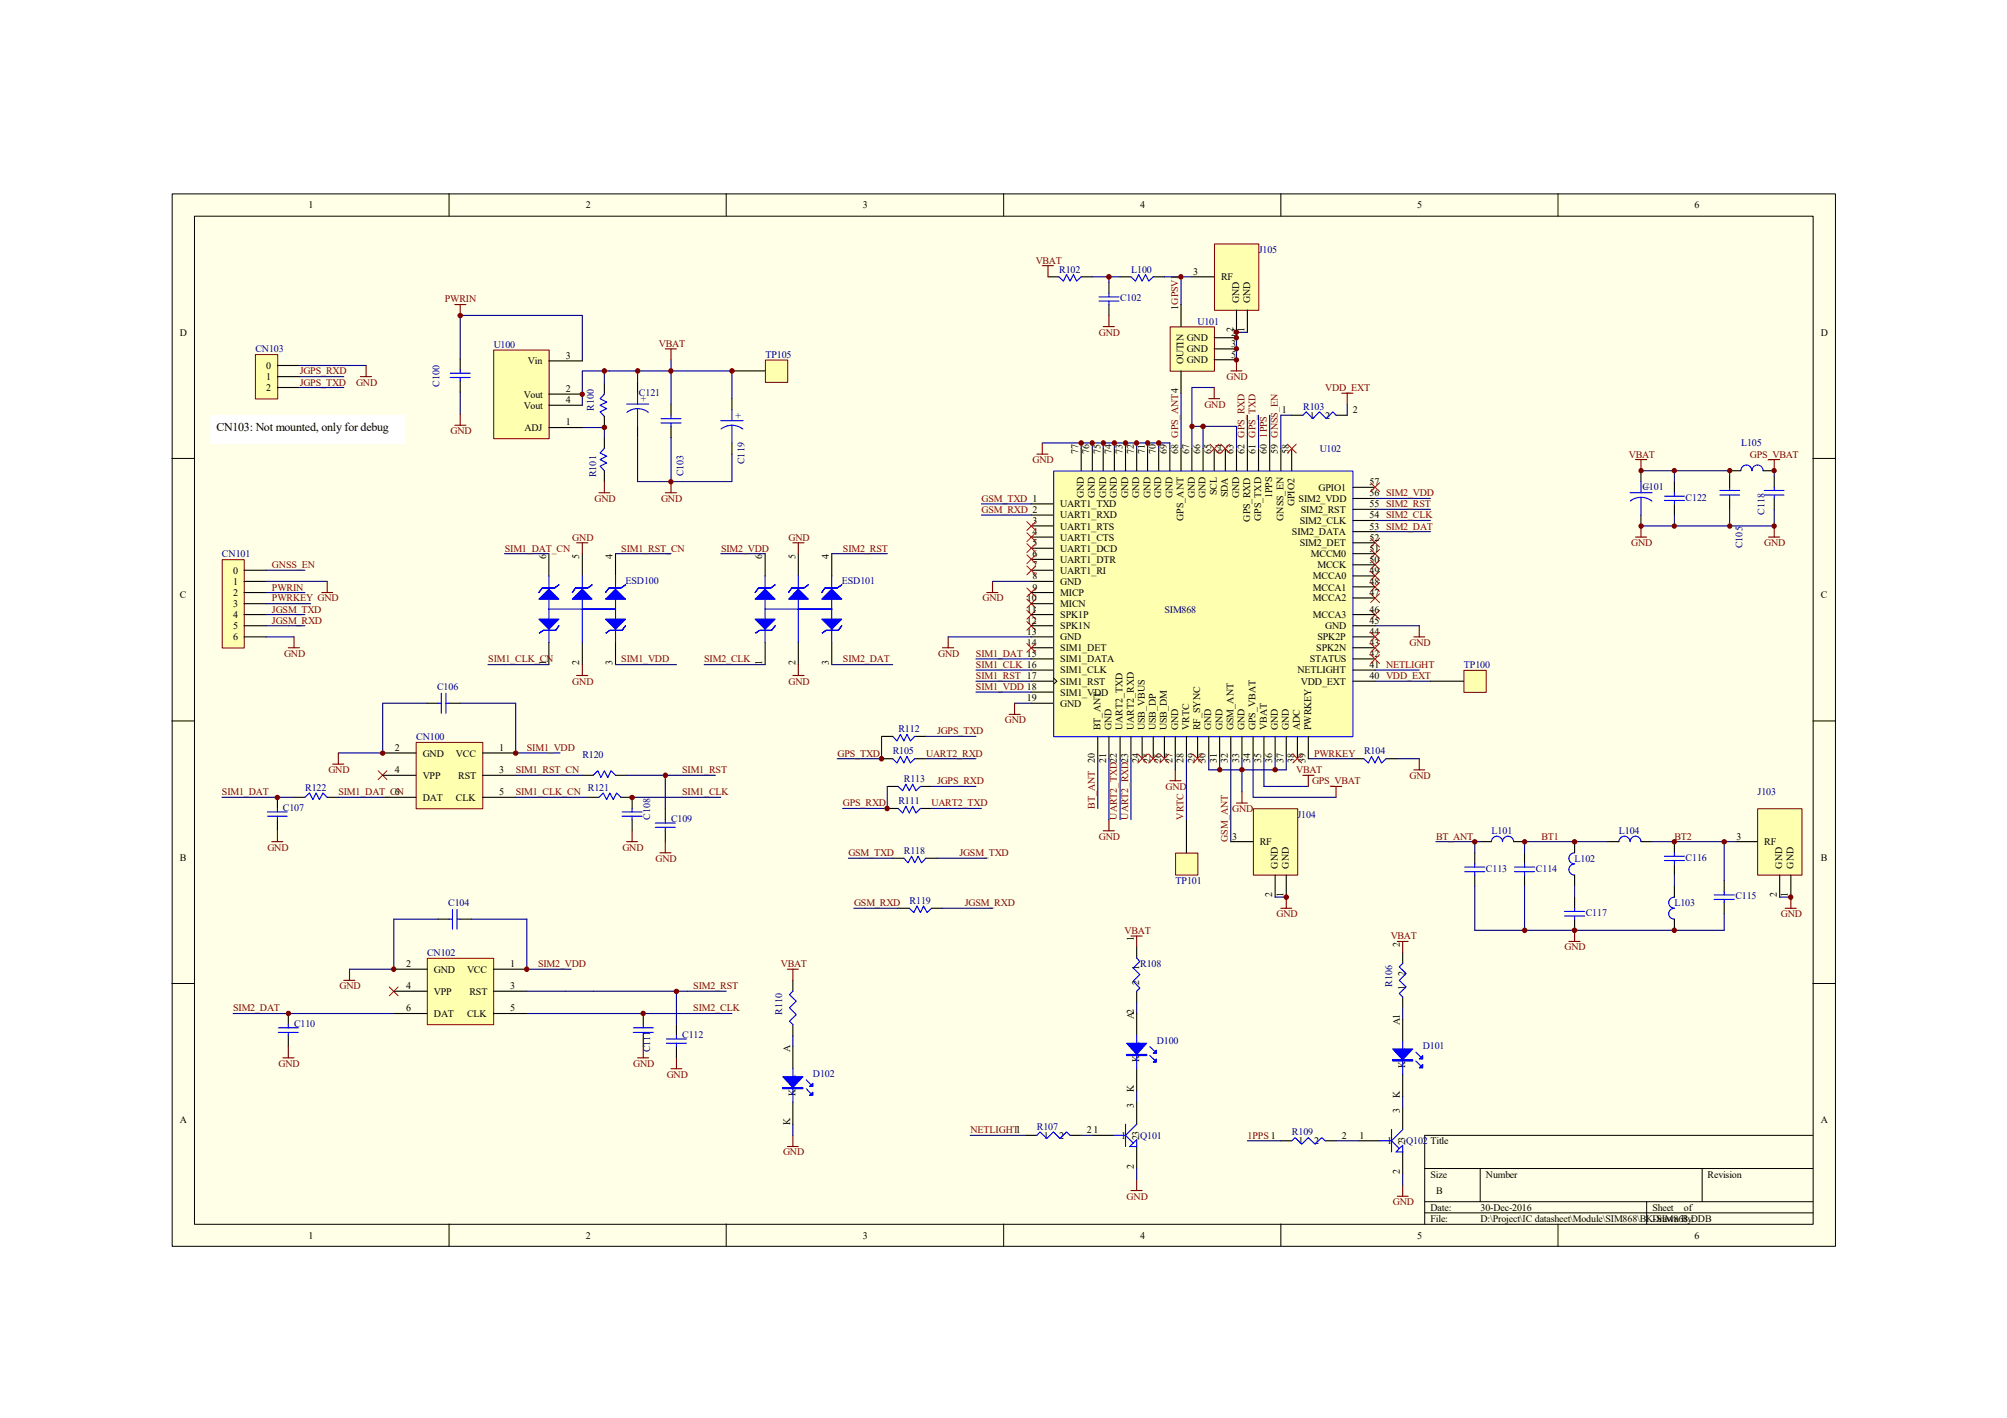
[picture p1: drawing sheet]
<svg xmlns="http://www.w3.org/2000/svg" width="297mm" height="210mm" viewBox="0 0 297 210" stroke-linecap="round" stroke-linejoin="round" font-family="sans-serif">
<defs><g id="words">
<text font-size="1.8" x="32" y="63.8">CN103: Not mounted, only for debug</text>
<g font-size="1.5">
<text x="45.7" y="30.8">1</text>
<text x="86.7" y="30.8">2</text>
<text x="127.7" y="30.8">3</text>
<text x="168.7" y="30.8">4</text>
<text x="209.8" y="30.8">5</text>
<text x="250.8" y="30.8">6</text>
<text x="176.6" y="40.7">3</text>
<text x="180.7" y="41.5">RF</text>
<text x="174.4" y="45.9" transform="rotate(-90 174.4 45.9)">1GPSVI</text>
<text x="183.4" y="44.9" transform="rotate(-90 183.4 44.9)">GND</text>
<text x="185" y="44.9" transform="rotate(-90 185 44.9)">GND</text>
<text x="26.6" y="49.7">D</text>
<text x="78.1" y="53.9">Vin</text>
<text x="83.7" y="53.1">3</text>
<text x="175.2" y="53.9" transform="rotate(-90 175.2 53.9)">OUTIN</text>
<text x="175.6" y="52.2">GND</text>
<text x="175.6" y="50.5">GND</text>
<text x="175.6" y="53.8">GND</text>
<text x="182.2" y="51.3">3</text>
<text x="182.2" y="49.7">2</text>
<text x="182.2" y="53">5</text>
<text x="182.5" y="49.2" transform="rotate(-90 182.5 49.2)">2</text>
<text x="184.2" y="49.2" transform="rotate(-90 184.2 49.2)">1</text>
<text x="269.5" y="49.7">D</text>
<text x="39.4" y="57.9">2</text>
<text x="39.4" y="54.6">0</text>
<text x="39.4" y="56.3">1</text>
<text x="77.5" y="58.9">Vout</text>
<text x="83.7" y="58">2</text>
<text x="83.7" y="59.7">4</text>
<text x="77.5" y="60.5">Vout</text>
<text x="77.6" y="63.8">ADJ</text>
<text x="83.7" y="62.9">1</text>
<text x="189.7" y="61.2">1</text>
<text x="193.8" y="62">1</text>
<text x="196.1" y="62">2</text>
<text x="200.2" y="61.2">2</text>
<text x="159.6" y="67.2" transform="rotate(-90 159.6 67.2)">77</text>
<text x="161.2" y="67.2" transform="rotate(-90 161.2 67.2)">76</text>
<text x="162.9" y="67.2" transform="rotate(-90 162.9 67.2)">75</text>
<text x="164.5" y="67.2" transform="rotate(-90 164.5 67.2)">74</text>
<text x="166.2" y="67.2" transform="rotate(-90 166.2 67.2)">73</text>
<text x="167.8" y="67.2" transform="rotate(-90 167.8 67.2)">72</text>
<text x="169.4" y="67.2" transform="rotate(-90 169.4 67.2)">71</text>
<text x="171.1" y="67.2" transform="rotate(-90 171.1 67.2)">70</text>
<text x="172.7" y="67.2" transform="rotate(-90 172.7 67.2)">69</text>
<text x="174.4" y="67.2" transform="rotate(-90 174.4 67.2)">68 GPS_ANT4</text>
<text x="176" y="67.2" transform="rotate(-90 176 67.2)">67</text>
<text x="177.6" y="67.2" transform="rotate(-90 177.6 67.2)">66</text>
<text x="179.3" y="67.2" transform="rotate(-90 179.3 67.2)">65</text>
<text x="180.9" y="67.2" transform="rotate(-90 180.9 67.2)">64</text>
<text x="182.5" y="67.2" transform="rotate(-90 182.5 67.2)">63</text>
<text x="184.2" y="67.2" transform="rotate(-90 184.2 67.2)">62 GPS_RXD</text>
<text x="185.8" y="67.2" transform="rotate(-90 185.8 67.2)">61 GPS_TXD</text>
<text x="187.5" y="67.2" transform="rotate(-90 187.5 67.2)">60</text>
<text x="189.1" y="67.2" transform="rotate(-90 189.1 67.2)">59 GNSS_EN</text>
<text x="190.8" y="67.2" transform="rotate(-90 190.8 67.2)">58</text>
<text x="202.7" y="71.8">57</text>
<text x="152.8" y="77.6">3</text>
<text x="156.9" y="75.1">UART1_TXD</text>
<text x="156.9" y="76.8">UART1_RXD</text>
<text x="160.4" y="73.8" transform="rotate(-90 160.4 73.8)">GND</text>
<text x="162" y="73.8" transform="rotate(-90 162 73.8)">GND</text>
<text x="163.7" y="73.8" transform="rotate(-90 163.7 73.8)">GND</text>
<text x="165.3" y="73.8" transform="rotate(-90 165.3 73.8)">GND</text>
<text x="167" y="73.8" transform="rotate(-90 167 73.8)">GND</text>
<text x="168.6" y="73.8" transform="rotate(-90 168.6 73.8)">GND</text>
<text x="170.3" y="73.8" transform="rotate(-90 170.3 73.8)">GND</text>
<text x="171.9" y="73.8" transform="rotate(-90 171.9 73.8)">GND</text>
<text x="173.5" y="73.8" transform="rotate(-90 173.5 73.8)">GND</text>
<text x="175.2" y="77.1" transform="rotate(-90 175.2 77.1)">GPS_ANT</text>
<text x="176.8" y="73.8" transform="rotate(-90 176.8 73.8)">GND</text>
<text x="178.4" y="73.8" transform="rotate(-90 178.4 73.8)">GND</text>
<text x="180.1" y="73.3" transform="rotate(-90 180.1 73.3)">SCL</text>
<text x="181.7" y="73.6" transform="rotate(-90 181.7 73.6)">SDA</text>
<text x="183.4" y="73.8" transform="rotate(-90 183.4 73.8)">GND</text>
<text x="185" y="77.2" transform="rotate(-90 185 77.2)">GPS_RXD</text>
<text x="186.6" y="77.1" transform="rotate(-90 186.6 77.1)">GPS_TXD</text>
<text x="188.3" y="73.8" transform="rotate(-90 188.3 73.8)">1PPS</text>
<text x="189.9" y="77.1" transform="rotate(-90 189.9 77.1)">GNSS_EN</text>
<text x="191.6" y="74.9" transform="rotate(-90 191.6 74.9)">GPIO2</text>
<text x="192.2" y="74.3">SIM2_VDD</text>
<text x="192.4" y="77.6">SIM2_CLK</text>
<text x="192.5" y="75.9">SIM2_RST</text>
<text x="195.2" y="72.6">GPIO1</text>
<text x="202.7" y="76.8">54 SIM2_CLK</text>
<text x="202.7" y="75.1">55 SIM2_RST</text>
<text x="202.7" y="73.4">56 SIM2_VDD</text>
<text x="80.8" y="82.8" transform="rotate(-90 80.8 82.8)">6</text>
<text x="85.7" y="82.8" transform="rotate(-90 85.7 82.8)">5</text>
<text x="90.7" y="82.8" transform="rotate(-90 90.7 82.8)">4</text>
<text x="112.8" y="82.8" transform="rotate(-90 112.8 82.8)">6</text>
<text x="117.7" y="82.8" transform="rotate(-90 117.7 82.8)">5</text>
<text x="122.7" y="82.8" transform="rotate(-90 122.7 82.8)">4</text>
<text x="152.8" y="79.2">4</text>
<text x="152.8" y="80.9">5</text>
<text x="152.8" y="82.5">6</text>
<text x="156.9" y="78.4">UART1_RTS</text>
<text x="156.9" y="80">UART1_CTS</text>
<text x="156.9" y="81.7">UART1_DCD</text>
<text x="156.9" y="83.3">UART1_DTR</text>
<text x="191.2" y="79.2">SIM2_DATA</text>
<text x="192.4" y="80.9">SIM2_DET</text>
<text x="194" y="82.5">MCCM0</text>
<text x="202.7" y="81.7">51</text>
<text x="202.7" y="78.4">53 SIM2_DAT</text>
<text x="202.7" y="83.3">50</text>
<text x="202.7" y="80">52</text>
<text x="26.6" y="88.6">C</text>
<text x="34.5" y="88.2">2</text>
<text x="34.5" y="84.9">0</text>
<text x="34.5" y="89.9">3</text>
<text x="34.5" y="86.6">1</text>
<text x="152" y="89">10</text>
<text x="152.8" y="84.1">7</text>
<text x="152.8" y="85.8">8</text>
<text x="152.8" y="87.4">9</text>
<text x="156.9" y="84.9">UART1_RI</text>
<text x="156.9" y="86.6">GND</text>
<text x="156.9" y="88.2">MICP</text>
<text x="156.9" y="89.9">MICN</text>
<text x="194.3" y="89">MCCA2</text>
<text x="194.3" y="87.4">MCCA1</text>
<text x="194.3" y="85.8">MCCA0</text>
<text x="195" y="84.1">MCCK</text>
<text x="202.7" y="88.2">47</text>
<text x="202.7" y="86.6">48</text>
<text x="202.7" y="84.9">49</text>
<text x="269.5" y="88.6">C</text>
<text x="34.5" y="94.8">6</text>
<text x="34.5" y="91.5">4</text>
<text x="34.5" y="93.1">5</text>
<text x="152" y="90.7">11</text>
<text x="152" y="92.3">12</text>
<text x="152" y="94">13</text>
<text x="152" y="95.6">14</text>
<text x="156.9" y="91.5">SPK1P</text>
<text x="156.9" y="93.1">SPK1N</text>
<text x="156.9" y="94.8">GND</text>
<text x="194.3" y="91.5">MCCA3</text>
<text x="195" y="94.8">SPK2P</text>
<text x="196.1" y="93.1">GND</text>
<text x="202.7" y="94">44</text>
<text x="202.7" y="92.3">45</text>
<text x="202.7" y="95.6">43</text>
<text x="202.7" y="90.7">46</text>
<text x="80.8" y="98.4" transform="rotate(-90 80.8 98.4)">1</text>
<text x="85.7" y="98.4" transform="rotate(-90 85.7 98.4)">2</text>
<text x="90.7" y="98.4" transform="rotate(-90 90.7 98.4)">3</text>
<text x="112.8" y="98.4" transform="rotate(-90 112.8 98.4)">1</text>
<text x="117.7" y="98.4" transform="rotate(-90 117.7 98.4)">2</text>
<text x="122.7" y="98.4" transform="rotate(-90 122.7 98.4)">3</text>
<text x="156.9" y="96.4">SIM1_DET</text>
<text x="156.9" y="98">SIM1_DATA</text>
<text x="156.9" y="99.7">SIM1_CLK</text>
<text x="156.9" y="101.3">SIM1_RST</text>
<text x="192" y="99.7">NETLIGHT</text>
<text x="192.5" y="101.3">VDD_EXT</text>
<text x="193.8" y="98">STATUS</text>
<text x="194.8" y="96.4">SPK2N</text>
<text x="202.7" y="100.5">40 VDD_EXT</text>
<text x="202.7" y="98.9">41 NETLIGHT</text>
<text x="202.7" y="97.2">42</text>
<text x="152" y="103.8">19</text>
<text x="156.9" y="103">SIM1_VDD</text>
<text x="156.9" y="104.6">GND</text>
<text x="58.5" y="111.2">2</text>
<text x="62.6" y="112">GND</text>
<text x="67.5" y="112">VCC</text>
<text x="73.9" y="111.2">1</text>
<text x="162" y="113" transform="rotate(-90 162 113)">20</text>
<text x="162.9" y="108.1" transform="rotate(-90 162.9 108.1)">BT_ANT</text>
<text x="163.7" y="113" transform="rotate(-90 163.7 113)">21</text>
<text x="164.5" y="108.1" transform="rotate(-90 164.5 108.1)">GND</text>
<text x="166.2" y="108.1" transform="rotate(-90 166.2 108.1)">UART2_TXD</text>
<text x="167.8" y="108.1" transform="rotate(-90 167.8 108.1)">UART2_RXD</text>
<text x="168.6" y="113" transform="rotate(-90 168.6 113)">24</text>
<text x="169.4" y="108.1" transform="rotate(-90 169.4 108.1)">USB_VBUS</text>
<text x="170.3" y="113" transform="rotate(-90 170.3 113)">25</text>
<text x="171.1" y="108.1" transform="rotate(-90 171.1 108.1)">USB_DP</text>
<text x="171.9" y="113" transform="rotate(-90 171.9 113)">26</text>
<text x="172.7" y="108.1" transform="rotate(-90 172.7 108.1)">USB_DM</text>
<text x="173.5" y="113" transform="rotate(-90 173.5 113)">27</text>
<text x="174.4" y="108.1" transform="rotate(-90 174.4 108.1)">GND</text>
<text x="175.2" y="113" transform="rotate(-90 175.2 113)">28</text>
<text x="176" y="108.1" transform="rotate(-90 176 108.1)">VRTC</text>
<text x="176.8" y="113" transform="rotate(-90 176.8 113)">29</text>
<text x="177.6" y="108.1" transform="rotate(-90 177.6 108.1)">RF_SYNC</text>
<text x="178.4" y="113" transform="rotate(-90 178.4 113)">30</text>
<text x="179.3" y="108.1" transform="rotate(-90 179.3 108.1)">GND</text>
<text x="180.1" y="113" transform="rotate(-90 180.1 113)">31</text>
<text x="180.9" y="108.1" transform="rotate(-90 180.9 108.1)">GND</text>
<text x="181.7" y="113" transform="rotate(-90 181.7 113)">32</text>
<text x="182.5" y="108.1" transform="rotate(-90 182.5 108.1)">GSM_ANT</text>
<text x="183.4" y="113" transform="rotate(-90 183.4 113)">33</text>
<text x="184.2" y="108.1" transform="rotate(-90 184.2 108.1)">GND</text>
<text x="185" y="113" transform="rotate(-90 185 113)">34</text>
<text x="185.8" y="108.1" transform="rotate(-90 185.8 108.1)">GPS_VBAT</text>
<text x="186.6" y="113" transform="rotate(-90 186.6 113)">35</text>
<text x="187.5" y="108.1" transform="rotate(-90 187.5 108.1)">VBAT</text>
<text x="188.3" y="113" transform="rotate(-90 188.3 113)">36</text>
<text x="189.1" y="108.1" transform="rotate(-90 189.1 108.1)">GND</text>
<text x="189.9" y="113" transform="rotate(-90 189.9 113)">37</text>
<text x="190.8" y="108.1" transform="rotate(-90 190.8 108.1)">GND</text>
<text x="191.6" y="113" transform="rotate(-90 191.6 113)">38</text>
<text x="192.4" y="108.1" transform="rotate(-90 192.4 108.1)">ADC</text>
<text x="193.2" y="113" transform="rotate(-90 193.2 113)">39</text>
<text x="194.1" y="108.1" transform="rotate(-90 194.1 108.1)">PWRKEY</text>
<text x="58.5" y="117.7">6</text>
<text x="58.5" y="114.5">4</text>
<text x="62.6" y="118.6">DAT</text>
<text x="62.6" y="115.3">VPP</text>
<text x="67.5" y="118.6">CLK</text>
<text x="67.8" y="115.3">RST</text>
<text x="73.9" y="114.5">3</text>
<text x="73.9" y="117.7">5</text>
<text x="182.4" y="124.3">3</text>
<text x="186.4" y="125.1">RF</text>
<text x="257" y="124.3">3</text>
<text x="261.1" y="125.1">RF</text>
<text x="26.6" y="127.4">B</text>
<text x="189.1" y="128.6" transform="rotate(-90 189.1 128.6)">GND</text>
<text x="190.8" y="128.6" transform="rotate(-90 190.8 128.6)">GND</text>
<text x="263.8" y="128.6" transform="rotate(-90 263.8 128.6)">GND</text>
<text x="265.4" y="128.6" transform="rotate(-90 265.4 128.6)">GND</text>
<text x="269.5" y="127.4">B</text>
<text x="188.3" y="132.8" transform="rotate(-90 188.3 132.8)">2</text>
<text x="189.9" y="132.8" transform="rotate(-90 189.9 132.8)">1</text>
<text x="263" y="132.8" transform="rotate(-90 263 132.8)">2</text>
<text x="264.6" y="132.8" transform="rotate(-90 264.6 132.8)">1</text>
<text x="60.1" y="143.2">2</text>
<text x="64.2" y="144">GND</text>
<text x="69.1" y="144">VCC</text>
<text x="75.5" y="143.2">1</text>
<text x="167.8" y="139.4" transform="rotate(-90 167.8 139.4)">1</text>
<text x="168.6" y="143.6" transform="rotate(-90 168.6 143.6)">1</text>
<text x="207.2" y="140.2" transform="rotate(-90 207.2 140.2)">2</text>
<text x="60.1" y="149.7">6</text>
<text x="60.1" y="146.4">4</text>
<text x="64.2" y="147.2">VPP</text>
<text x="69.5" y="147.2">RST</text>
<text x="75.5" y="146.4">3</text>
<text x="75.5" y="149.7">5</text>
<text x="168.6" y="145.8" transform="rotate(-90 168.6 145.8)">2</text>
<text x="208" y="146.6" transform="rotate(-90 208 146.6)">1</text>
<text x="208" y="144.5" transform="rotate(-90 208 144.5)">2</text>
<text x="64.2" y="150.5">DAT</text>
<text x="69.1" y="150.5">CLK</text>
<text x="116.9" y="155.8" transform="rotate(-90 116.9 155.8)">A</text>
<text x="167.8" y="150.9" transform="rotate(-90 167.8 150.9)">A2</text>
<text x="168.6" y="155.3" transform="rotate(-90 168.6 155.3)">A</text>
<text x="207.2" y="151.7" transform="rotate(-90 207.2 151.7)">A1</text>
<text x="117.7" y="160.2" transform="rotate(-90 117.7 160.2)">A</text>
<text x="167.8" y="161.7" transform="rotate(-90 167.8 161.7)">K</text>
<text x="168.6" y="157.3" transform="rotate(-90 168.6 157.3)">K</text>
<text x="208" y="158.1" transform="rotate(-90 208 158.1)">K</text>
<text x="208" y="156.1" transform="rotate(-90 208 156.1)">A</text>
<text x="26.6" y="166.3">A</text>
<text x="116.9" y="166.6" transform="rotate(-90 116.9 166.6)">K</text>
<text x="117.7" y="162.2" transform="rotate(-90 117.7 162.2)">K</text>
<text x="160.9" y="167.8">21</text>
<text x="167.8" y="164" transform="rotate(-90 167.8 164)">3</text>
<text x="207.2" y="164.8" transform="rotate(-90 207.2 164.8)">3</text>
<text x="207.2" y="162.5" transform="rotate(-90 207.2 162.5)">K</text>
<text x="269.5" y="166.3">A</text>
<text x="154.5" y="168.6">1</text>
<text x="156.8" y="168.6">2</text>
<text x="165.9" y="168.6">1</text>
<text x="167.8" y="173" transform="rotate(-90 167.8 173)">2</text>
<text x="168.6" y="168.7" transform="rotate(-90 168.6 168.7)">23</text>
<text x="192.2" y="169.4">1</text>
<text x="194.5" y="169.4">2</text>
<text x="198.6" y="168.6">2</text>
<text x="201.2" y="168.6">1</text>
<text x="205.3" y="169.4">1</text>
<text x="207.2" y="173.8" transform="rotate(-90 207.2 173.8)">2</text>
<text x="208" y="169.5" transform="rotate(-90 208 169.5)">23</text>
<text x="211.7" y="174.3">Size</text>
<text x="211.7" y="179.2">Date:</text>
<text x="212.6" y="176.8">B</text>
<text x="219.1" y="179.2">30-Dec-2016</text>
<text x="219.9" y="174.3">Number</text>
<text x="244.6" y="179.2">Sheet</text>
<text x="249.2" y="179.2">of</text>
<text x="252.7" y="174.3">Revision</text>
<text x="45.7" y="183.3">1</text>
<text x="86.7" y="183.3">2</text>
<text x="127.7" y="183.3">3</text>
<text x="168.7" y="183.3">4</text>
<text x="209.8" y="183.3">5</text>
<text x="211.7" y="180.8">File:</text>
<text x="219.1" y="180.8">D:\Project\IC datasheet\Module\SIM868\BK-SIM868.DDB</text>
<text x="244.6" y="180.8">Drawn By:</text>
<text x="250.8" y="183.3">6</text>
</g>
<g font-size="1.5" fill="#7f0000">
<text x="153.3" y="39">VBAT</text>
<text x="65.8" y="44.7">PWRIN</text>
<text x="97.5" y="51.3">VBAT</text>
<text x="162.6" y="49.7">GND</text>
<text x="44.4" y="55.4">JGPS_RXD</text>
<text x="44.4" y="57.1">JGPS_TXD</text>
<text x="52.7" y="57.1">GND</text>
<text x="181.5" y="56.3">GND</text>
<text x="196.1" y="57.9">VDD_EXT</text>
<text x="66.7" y="64.3">GND</text>
<text x="178.3" y="60.3">GND</text>
<text x="187.5" y="64.8" transform="rotate(-90 187.5 64.8)">1PPS</text>
<text x="152.8" y="68.5">GND</text>
<text x="241.1" y="67.7">VBAT</text>
<text x="259" y="67.7">GPS_VBAT</text>
<text x="88" y="74.3">GND</text>
<text x="97.8" y="74.3">GND</text>
<text x="145.3" y="74.3">GSM_TXD 1</text>
<text x="145.3" y="75.9">GSM_RXD 2</text>
<text x="74.7" y="81.7">SIM1_DAT_CN</text>
<text x="84.7" y="80">GND</text>
<text x="91.9" y="81.7">SIM1_RST_CN</text>
<text x="106.7" y="81.7">SIM2_VDD</text>
<text x="116.7" y="80">GND</text>
<text x="124.8" y="81.7">SIM2_RST</text>
<text x="241.4" y="80.9">GND</text>
<text x="261.1" y="80.9">GND</text>
<text x="40.3" y="84.1">GNSS_EN</text>
<text x="40.3" y="89">PWRKEY GND</text>
<text x="40.3" y="87.4">PWRIN</text>
<text x="145.4" y="89">GND</text>
<text x="40.3" y="90.7">JGSM_TXD</text>
<text x="40.3" y="92.3">JGSM_RXD</text>
<text x="208.6" y="95.6">GND</text>
<text x="42" y="97.2">GND</text>
<text x="72.3" y="98">SIM1_CLK_CN</text>
<text x="84.7" y="101.3">GND</text>
<text x="91.9" y="98">SIM1_VDD</text>
<text x="104.2" y="98">SIM2_CLK</text>
<text x="116.7" y="101.3">GND</text>
<text x="124.8" y="98">SIM2_DAT</text>
<text x="138.9" y="97.2">GND</text>
<text x="144.4" y="97.2">SIM1_DAT 15</text>
<text x="144.4" y="98.9">SIM1_CLK 16</text>
<text x="144.4" y="100.5">SIM1_RST 17</text>
<text x="144.4" y="102.2">SIM1_VDD 18</text>
<text x="148.7" y="107.1">GND</text>
<text x="78" y="111.2">SIM1_VDD</text>
<text x="123.9" y="112">GPS_TXD</text>
<text x="137.1" y="112">UART2_RXD</text>
<text x="138.7" y="108.7">JGPS_TXD</text>
<text x="194.5" y="112">PWRKEY</text>
<text x="32.8" y="117.7">SIM1_DAT</text>
<text x="48.6" y="114.5">GND</text>
<text x="50.1" y="117.7">SIM1_DAT_CN</text>
<text x="76.3" y="117.7">SIM1_CLK_CN</text>
<text x="76.3" y="114.5">SIM1_RST_CN</text>
<text x="101" y="117.7">SIM1_CLK</text>
<text x="101" y="114.5">SIM1_RST</text>
<text x="124.8" y="119.4">GPS_RXD</text>
<text x="137.9" y="119.4">UART2_TXD</text>
<text x="138.7" y="116.1">JGPS_RXD</text>
<text x="162" y="119.7" transform="rotate(-90 162 119.7)">BT_ANT</text>
<text x="172.5" y="116.9">GND</text>
<text x="191.9" y="114.5">VBAT</text>
<text x="194.2" y="116.1">GPS_VBAT</text>
<text x="208.6" y="115.3">GND</text>
<text x="39.6" y="125.9">GND</text>
<text x="92.1" y="125.9">GND</text>
<text x="162.6" y="124.3">GND</text>
<text x="165.3" y="121.3" transform="rotate(-90 165.3 121.3)">UART2_TXD22</text>
<text x="167" y="121.3" transform="rotate(-90 167 121.3)">UART2_RXD23</text>
<text x="175.2" y="121.3" transform="rotate(-90 175.2 121.3)">VRTC</text>
<text x="181.7" y="124.6" transform="rotate(-90 181.7 124.6)">GSM_ANT</text>
<text x="182.4" y="120.2">GND</text>
<text x="212.6" y="124.3">BT_ANT</text>
<text x="228.1" y="124.3">BT1</text>
<text x="247.8" y="124.3">BT2</text>
<text x="97" y="127.6">GND</text>
<text x="125.6" y="126.7">GSM_TXD</text>
<text x="142" y="126.7">JGSM_TXD</text>
<text x="126.4" y="134.2">GSM_RXD</text>
<text x="142.8" y="134.2">JGSM_RXD</text>
<text x="188.9" y="135.8">GND</text>
<text x="263.6" y="135.8">GND</text>
<text x="79.6" y="143.2">SIM2_VDD</text>
<text x="115.6" y="143.2">VBAT</text>
<text x="166.5" y="138.2">VBAT</text>
<text x="205.8" y="139.1">VBAT</text>
<text x="231.6" y="140.7">GND</text>
<text x="34.5" y="149.7">SIM2_DAT</text>
<text x="50.2" y="146.4">GND</text>
<text x="102.6" y="149.7">SIM2_CLK</text>
<text x="102.6" y="146.4">SIM2_RST</text>
<text x="41.2" y="157.9">GND</text>
<text x="93.7" y="157.9">GND</text>
<text x="98.7" y="159.6">GND</text>
<text x="143.6" y="167.8">NETLIGHT1</text>
<text x="115.9" y="171">GND</text>
<text x="184.7" y="168.6">1PPS 1</text>
<text x="166.7" y="177.6">GND</text>
<text x="206.2" y="178.4">GND</text>
</g>
<g font-size="1.5" fill="#00007f">
<text x="156.8" y="40.3">R102</text>
<text x="167.4" y="40.3">L100</text>
<text x="186.3" y="37.4">J105</text>
<text x="165.8" y="44.6">C102</text>
<text x="37.8" y="52.2">CN103</text>
<text x="73.1" y="51.5">U100</text>
<text x="113.3" y="53">TP105</text>
<text x="177.2" y="48">U101</text>
<text x="65.1" y="57.2" transform="rotate(-90 65.1 57.2)">C100</text>
<text x="94.6" y="58.5">C121</text>
<text x="94.9" y="59.5">+</text>
<text x="87.9" y="60.8" transform="rotate(-90 87.9 60.8)">R100</text>
<text x="108.8" y="62">+</text>
<text x="192.9" y="60.7">R103</text>
<text x="88.2" y="70.7" transform="rotate(-90 88.2 70.7)">R101</text>
<text x="101.2" y="70.5" transform="rotate(-90 101.2 70.5)">C103</text>
<text x="110.2" y="68.7" transform="rotate(-90 110.2 68.7)">C119</text>
<text x="195.3" y="66.9">U102</text>
<text x="257.7" y="66.1">L105</text>
<text x="243.1" y="72.5">C101</text>
<text x="243.4" y="72.6">+</text>
<text x="249.5" y="74.1">C122</text>
<text x="261.2" y="76.2" transform="rotate(-90 261.2 76.2)">C118</text>
<text x="32.8" y="82.5">CN101</text>
<text x="257.9" y="81.2" transform="rotate(-90 257.9 81.2)">C105</text>
<text x="92.6" y="86.4">ESD100</text>
<text x="124.6" y="86.4">ESD101</text>
<text x="172.3" y="90.7">SIM868</text>
<text x="216.7" y="98.9">TP100</text>
<text x="64.7" y="102.2">C106</text>
<text x="61.6" y="109.6">CN100</text>
<text x="86.2" y="112.1">R120</text>
<text x="132.1" y="111.7">R105</text>
<text x="133" y="108.4">R112</text>
<text x="201.9" y="111.7">R104</text>
<text x="45.2" y="117.1">R122</text>
<text x="87" y="117.1">R121</text>
<text x="133" y="119">R111</text>
<text x="133.8" y="115.8">R113</text>
<text x="260.1" y="117.7">J103</text>
<text x="41.9" y="120">C107</text>
<text x="96.2" y="121.3" transform="rotate(-90 96.2 121.3)">C108</text>
<text x="99.3" y="121.7">C109</text>
<text x="192" y="121">J104</text>
<text x="220.8" y="123.5">L101</text>
<text x="239.6" y="123.5">L104</text>
<text x="133.8" y="126.4">R118</text>
<text x="174" y="130.9">TP101</text>
<text x="219.9" y="129">C113</text>
<text x="227.3" y="129">C114</text>
<text x="233" y="127.6">L102</text>
<text x="249.5" y="127.4">C116</text>
<text x="66.3" y="134.2">C104</text>
<text x="134.6" y="133.8">R119</text>
<text x="234.7" y="135.6">C117</text>
<text x="247.8" y="134.2">L103</text>
<text x="256.8" y="133.1">C115</text>
<text x="63.2" y="141.5">CN102</text>
<text x="168.7" y="143.2">R108</text>
<text x="206" y="146.1" transform="rotate(-90 206 146.1)">R106</text>
<text x="43.5" y="152">C110</text>
<text x="96.2" y="155.8" transform="rotate(-90 96.2 155.8)">C111</text>
<text x="101" y="153.6">C112</text>
<text x="115.8" y="150.2" transform="rotate(-90 115.8 150.2)">R110</text>
<text x="171.2" y="154.5">D100</text>
<text x="210.6" y="155.3">D101</text>
<text x="120.3" y="159.4">D102</text>
<text x="153.5" y="167.3">R107</text>
<text x="168.7" y="168.6">Q101</text>
<text x="191.2" y="168.1">R109</text>
<text x="208.1" y="169.4">Q102 Title</text>
</g>
</g></defs>
<path d="M25.5 28.7h246.1v155.8h-246.1z" fill="#ffffe8"/>
<g fill="none" stroke="#000" stroke-width=".15">
<path d="M25.5 28.7h246.1v155.8h-246.1zM28.8 32h239.5v149.2h-239.5zM66.5 28.7v3.3M107.5 28.7v3.3M148.5 28.7v3.3M189.6 28.7v3.3M230.6 28.7v3.3M25.4 67.9h3.3M268.3 67.9h3.3M25.4 106.7h3.3M268.3 106.7h3.3M25.4 145.6h3.3"/>
<path d="M268.3 145.6h3.3M210.9 173h57.4M210.9 177.9h57.4M210.9 179.5h57.4M219.1 173v4.9M243.7 177.9v3.3M251.9 173v4.9M268.3 168.1h-57.4v13.1M66.5 181.2v3.2M107.5 181.2v3.2M148.5 181.2v3.2M189.6 181.2v3.2"/>
<path d="M230.6 181.2v3.2"/>
</g>
<path d="M88.6 72.9h1.7M89.4 71.3v1.6M98.5 72.9h1.6M99.3 71.3v1.6" fill="none" stroke="#7f0000" stroke-width=".16"/>
<path d="M89.4 56.7v1.6M99.3 59.8v1.7M89.4 61.6v1.7M89.4 64.8v1.6M89.4 69.7v1.6M99.3 63.1v1.7" fill="none" stroke="#000" stroke-width=".16"/>
<path d="M89.4 58.3l-.6 .7 1 .5-1 .5 1 .5-1 .5 .6 .6M89.4 66.4l-.6 .7 1 .4-1 .5 1 .5-1 .5 .6 .7M97.8 62h3M97.8 62.6h3M99.3 61.5v.5M99.3 62.6v.5" fill="none" stroke="#00f" stroke-width=".16"/>
<path d="M68.1 46.7h18.1v6.7M86.2 58.3v1.7M94.4 56.6v-1.7h-8.2v3.3M86.2 63.3h3.2v1.5M99.3 64.8v6.5" fill="none" stroke="#00007f" stroke-width=".16"/>
<path d="M73.1 51.9h8.2v13h-8.2z" fill="#ffffb0"/>
<path d="M73.1 51.8h8.2v13.1h-8.2z" fill="none" stroke="#7f0000" stroke-width=".15"/>
<path d="M68.1 53.1v1.6M68.1 56.4v1.6M81.2 53.4h5M81.2 58.3h5M81.2 60h5M81.2 63.3h5" fill="none" stroke="#000" stroke-width=".16"/>
<path d="M68.1 46.7v6.4M68.1 58v3.3M86.2 58.2v.1M89.4 54.9v1.8M94.4 54.9h4.9v4.9M99.3 53.3v1.6M94.4 71.3h4.9" fill="none" stroke="#00007f" stroke-width=".16"/>
<path d="M98.5 51.6h1.6M99.3 51.6v1.7M67.3 62.9h1.7M68.1 61.3v1.6" fill="none" stroke="#7f0000" stroke-width=".16"/>
<path d="M66.6 55.2h3M66.6 55.9h3M68.1 54.7v.5M68.1 55.9v.5" fill="none" stroke="#00f" stroke-width=".16"/>
<circle cx="94.4" cy="54.9" r=".33" fill="#7f0000"/>
<circle cx="94.4" cy="54.9" r=".33" fill="none" stroke="#7f0000" stroke-width=".15"/>
<circle cx="89.5" cy="54.9" r=".33" fill="#7f0000"/>
<circle cx="89.5" cy="54.9" r=".33" fill="none" stroke="#7f0000" stroke-width=".15"/>
<path d="M63.2 104.1h-6.6v7.4h-6.5M68.1 104.1h8.2v7.4h6.6" fill="none" stroke="#00007f" stroke-width=".16"/>
<path d="M56 114.1l1.3 1.3M57.3 114.1l-1.3 1.3" fill="none" stroke="#f00" stroke-width=".15"/>
<path d="M49.2 113.1h1.7M50.1 111.5v1.6" fill="none" stroke="#7f0000" stroke-width=".16"/>
<path d="M61.6 109.9h9.9v9.8h-9.9z" fill="#ffffb0"/>
<path d="M61.6 109.9h9.9v9.8h-9.9z" fill="none" stroke="#7f0000" stroke-width=".15"/>
<g fill="none" stroke="#000" stroke-width=".16">
<path d="M86.2 82v3.3M43.5 118h1.6M48.4 118h1.7M56.6 118h4.9M56.6 114.8h4.9M56.6 111.5h4.9M71.4 118h4.9M71.4 114.8h4.9M71.4 111.5h4.9M86.2 114.8h1.6M87 118h1.6M91.1 114.8h1.6"/>
<path d="M91.9 118h1.7"/>
</g>
<path d="M86.2 85.3v4.9M45.1 118l.7-.6 .5 1 .5-1 .5 1 .5-1 .6 .6M87.8 114.8l.7-.7 .4 1 .5-1 .6 1 .4-1 .7 .7M88.6 118l.7-.6 .5 1 .5-1 .5 1 .5-1 .6 .6" fill="none" stroke="#00f" stroke-width=".16"/>
<path d="M37 118h6.5M76.3 114.8h5.8M76.3 118h5.8M92.7 114.8h7.4M93.6 118h7.3" fill="none" stroke="#00007f" stroke-width=".16"/>
<path d="M84.7 88.7l1.5-1.5 1.4 1.5z" fill="#00f"/>
<path d="M86.2 87.2l1.4 1.5h-2.9z" fill="none" stroke="#00f" stroke-width=".16"/>
<path d="M85.2 87h1.8l.6-.4-.6 .4h-1.8l-.5 .7z" fill-rule="evenodd" fill="#00f"/>
<path d="M81.2 85.3v4.9M85.2 87h1.8l.6-.4-.6 .4h-1.8l-.5 .7z" fill="none" stroke="#00f" stroke-width=".16"/>
<path d="M81.2 82v3.3" fill="none" stroke="#000" stroke-width=".16"/>
<path d="M79.8 88.7l1.4-1.5 1.5 1.5z" fill="#00f"/>
<path d="M81.2 87.2l1.5 1.5h-2.9z" fill="none" stroke="#00f" stroke-width=".16"/>
<path d="M80.3 87h1.8l.6-.4-.6 .4h-1.8l-.5 .7z" fill-rule="evenodd" fill="#00f"/>
<path d="M80.3 87h1.8l.6-.4-.6 .4h-1.8l-.5 .7zM91.1 85.3v4.9" fill="none" stroke="#00f" stroke-width=".16"/>
<path d="M91.1 82v3.3" fill="none" stroke="#000" stroke-width=".16"/>
<path d="M89.6 88.7l1.5-1.5 1.5 1.5z" fill="#00f"/>
<path d="M91.1 87.2l1.5 1.5h-3z" fill="none" stroke="#00f" stroke-width=".16"/>
<path d="M90.1 87h1.8l.7-.4-.7 .4h-1.8l-.5 .7z" fill-rule="evenodd" fill="#00f"/>
<path d="M90.1 87h1.8l.7-.4-.7 .4h-1.8l-.5 .7zM91.1 90.2v4.9" fill="none" stroke="#00f" stroke-width=".16"/>
<path d="M91.1 95.1v3.3" fill="none" stroke="#000" stroke-width=".16"/>
<path d="M89.6 91.7h3l-1.5 1.4z" fill="#00f"/>
<path d="M89.6 91.7h3l-1.5 1.4z" fill="none" stroke="#00f" stroke-width=".16"/>
<path d="M89.6 93.8l.7-.5h1.8l.5-.7-.5 .7h-1.8z" fill-rule="evenodd" fill="#00f"/>
<path d="M81.2 90.2v4.9M89.6 93.8l.7-.5h1.8l.5-.7-.5 .7h-1.8z" fill="none" stroke="#00f" stroke-width=".16"/>
<path d="M81.2 95.1v3.3" fill="none" stroke="#000" stroke-width=".16"/>
<path d="M79.8 91.7h2.9l-1.5 1.4z" fill="#00f"/>
<path d="M79.8 91.7h2.9l-1.5 1.4z" fill="none" stroke="#00f" stroke-width=".16"/>
<path d="M79.8 93.8l.6-.5h1.9l.4-.7-.4 .7h-1.9z" fill-rule="evenodd" fill="#00f"/>
<path d="M79.8 93.8l.6-.5h1.9l.4-.7-.4 .7h-1.9zM81.2 90.2h9.9h-4.9v4.9M41.1 119.7v.5M64.9 104.1h.4M65.3 102.6v3M66 104.1h.5M66 102.6v3M39.6 120.8h2.9M39.6 120.2h2.9M41.1 120.8v.5" fill="none" stroke="#00f" stroke-width=".16"/>
<path d="M86.2 95.1v3.3M41.1 118v1.7M63.2 104.1h1.7M66.5 104.1h1.6M41.1 121.3v1.7" fill="none" stroke="#000" stroke-width=".16"/>
<path d="M85.3 80.3h1.7M85.3 100h1.7M86.2 80.3v1.7M86.2 98.4v1.6M40.2 124.6h1.7M41.1 123v1.6" fill="none" stroke="#7f0000" stroke-width=".16"/>
<path d="M72.2 98.4h9M74.7 82h6.5M91.1 82h8.2M91.1 98.4h9M32.8 118h4.2M50.1 118h6.5M82.1 114.8h4.1M82.1 118h4.9M100.1 114.8h5.8M100.9 118h5.8" fill="none" stroke="#00007f" stroke-width=".16"/>
<path d="M260.2 119.8h6.5v9.7h-6.5z" fill="#ffffb0"/>
<path d="M260.1 119.7h6.6v9.8h-6.6z" fill="none" stroke="#7f0000" stroke-width=".15"/>
<g fill="none" stroke="#000" stroke-width=".16">
<path d="M94.4 56.6v1.6M155.1 41h1.6M160 41h1.7M164.1 41.8v1.6M164.1 45.1v1.6M94.4 63.1v1.7M247.8 71.3v1.6M247.8 74.6v1.6M256.8 124.6h3.3M263.4 129.5v3.3M265 129.5v3.3M168.2 140.2v1.6"/>
<path d="M168.2 146.7v1.7M168.2 150v3.3M168.2 158.2v3.3M207.6 141v1.6M207.6 147.6v1.6M151.8 168.1h1.7M158.4 168.1h1.6M161.7 168.1h3.2M168.2 163.2v3.2M168.2 169.7v3.3M189.6 168.9h1.6M196.1 168.9h1.6"/>
<path d="M201 168.9h3.3M207.6 164v3.2M207.6 170.5v3.3"/>
</g>
<g fill="none" stroke="#7f0000" stroke-width=".16">
<path d="M154.3 39.3h1.6M155.1 39.3v1.7M163.3 48.3h1.6M164.1 46.7v1.6M153.5 67.2h1.6M154.3 65.6v1.6M242.1 68h1.6M242.1 79.5h1.6M242.9 68v1.7M242.9 77.9v1.6M139.5 95.9h1.6M140.3 94.3v1.6"/>
<path d="M146 87.7h1.7M146.9 86.1v1.6M209.3 94.3h1.6M210.1 92.6v1.7M209.3 114h1.6M210.1 112.3v1.7M167.4 138.6h1.6M168.2 138.6v1.6M206.8 139.4h1.6M207.6 139.4v1.6M167.4 176.2h1.6M168.2 174.6v1.6"/>
<path d="M206.8 177.1h1.6M207.6 175.4v1.7"/>
</g>
<g fill="none" stroke="#f00" stroke-width=".15">
<path d="M202.9 79.7l1.3 1.3M204.2 79.7l-1.3 1.3M152 90.3l1.3 1.4M152 88.7l1.3 1.3M152 87l1.3 1.3M152 92l1.3 1.3M153.3 90.3l-1.3 1.4M153.3 88.7l-1.3 1.3M153.3 87l-1.3 1.3M153.3 92l-1.3 1.3M202.9 81.3l1.3 1.3M202.9 82.9l1.3 1.3"/>
<path d="M202.9 84.6l1.3 1.3M202.9 86.2l1.3 1.3M202.9 87.9l1.3 1.3M202.9 90.3l1.3 1.4M204.2 81.3l-1.3 1.3M204.2 82.9l-1.3 1.3M204.2 84.6l-1.3 1.3M204.2 86.2l-1.3 1.3M204.2 87.9l-1.3 1.3M204.2 90.3l-1.3 1.4"/>
</g>
<g fill="none" stroke="#00007f" stroke-width=".16">
<path d="M203.5 73.8h8.2M203.5 77h8.2M203.5 78.7h8.2M203.5 75.4h8.2M242.9 69.7h13.1v.8M247.8 76.2v1.7h-4.9M247.8 69.7v1.6M203.5 99.2h6.6M182.2 112.3v12.3M193.6 112.3h4.1M203.5 100.8h8.2M168.2 148.4v1.6"/>
<path d="M207.6 149.2v1.6M143.6 168.1h8.2M160 168.1h1.7M168.2 161.5v1.7M168.2 173v1.6M184.6 168.9h5M197.7 168.9h3.3M207.6 162.3v1.7M207.6 173.8v1.6"/>
</g>
<g fill="none" stroke="#00f" stroke-width=".16">
<path d="M92.7 59.8h3.3M94.4 58.2v1.6M156.7 41l.7 .6 .5-1 .5 1 .5-1 .4 1 .7-.6M162.6 43.9h3M162.6 44.6h3M164.1 43.4v.5M164.1 44.6v.5M94.4 60.5a2.47 2.47 0 0 1 1.6 .5M94.4 60.5a2.36 2.36 0 0 0-1.6 .5M94.4 60.5v2.6M246.3 74.1h3M246.3 73.4h3"/>
<path d="M247.8 72.9v.5M247.8 74.1v.5M168.2 141.8l.5 .5-1 1 1 1-1 .9 1 1.1-.5 .4M168.2 153.3v4.9M170.2 156.3l.7 .6M170.2 154.9l.7 .7M207.6 142.6l-.5 .5 1 1-1 1 1 1-1 1 .5 .5M153.5 168.1l.4-.5 1 .9 1-.9 1 .9 1-.9 .5 .5M164.9 168.1h1.7M166.6 168.1l1.1 1.1M166.6 166.4v3.3M167.2 169.7l1-1v1z"/>
<path d="M168.2 166.4l-1.6 1.7M191.2 168.9l.5-.5 1 1 .9-1 1 1 1-1 .5 .5M204.3 168.9h1.6M205.9 168.9l1.2 1.1M205.9 167.2v3.3M207.1 170l.5-.5v1h-1zM207.6 167.2l-1.7 1.7"/>
</g>
<path d="M166.7 154.4h3l-1.5 1.7z" fill="#00f"/>
<path d="M166.7 154.4h3l-1.5 1.7zM166.7 156.1h3v.2h-3z" fill="none" stroke="#00f" stroke-width=".16"/>
<path d="M166.7 156.2h3" fill="none" stroke="#00f" stroke-width=".17"/>
<path d="M171.2 156.8v.4h-.5z" fill="#00f"/>
<path d="M170.7 157.2l.5-.4v.4z" fill="none" stroke="#00f" stroke-width=".16"/>
<path d="M171.2 155.4v.5h-.5z" fill="#00f"/>
<path d="M170.7 155.9l.5-.5v.5zM207.6 154.1v4.9M209.5 157.1l.7 .6M209.5 155.7l.7 .7" fill="none" stroke="#00f" stroke-width=".16"/>
<path d="M207.6 150.8v3.3M207.6 159v3.3" fill="none" stroke="#000" stroke-width=".16"/>
<path d="M206.1 155.3h3l-1.5 1.6z" fill="#00f"/>
<path d="M206.1 155.3h3l-1.5 1.6zM206.1 156.9h3v.2h-3z" fill="none" stroke="#00f" stroke-width=".16"/>
<path d="M206.1 157h3" fill="none" stroke="#00f" stroke-width=".17"/>
<path d="M210.1 158.1l.5-.5v.5z" fill="#00f"/>
<path d="M210.6 157.6v.5h-.5z" fill="none" stroke="#00f" stroke-width=".16"/>
<path d="M210.1 156.8l.5-.5v.5z" fill="#00f"/>
<path d="M117.3 146.7l-.5 .5 1.1 1-1.1 1 1.1 1-1.1 1 .5 .4M117.3 158.2v5M119.3 159.9l.7 .6M210.1 156.8l.5-.5v.5zM119.3 161.2l.7 .6" fill="none" stroke="#00f" stroke-width=".16"/>
<path d="M116.5 143.5h1.6M117.3 143.5v1.6M116.5 169.7h1.6M117.3 168.1v1.6" fill="none" stroke="#7f0000" stroke-width=".16"/>
<path d="M117.3 145.1v1.6M117.3 151.6v1.7M117.3 154.9v3.3M117.3 163.2v3.2" fill="none" stroke="#000" stroke-width=".16"/>
<path d="M117.3 153.3v1.6M117.3 166.4v1.7" fill="none" stroke="#00007f" stroke-width=".16"/>
<path d="M115.9 159.4h2.9l-1.5 1.6z" fill="#00f"/>
<path d="M115.9 159.4h2.9l-1.5 1.6zM115.9 161h2.9v.2h-2.9z" fill="none" stroke="#00f" stroke-width=".16"/>
<path d="M115.9 161.1h2.9" fill="none" stroke="#00f" stroke-width=".17"/>
<path d="M119.8 162.1l.5-.4v.4z" fill="#00f"/>
<path d="M119.8 162.1l.5-.4v.4z" fill="none" stroke="#00f" stroke-width=".16"/>
<path d="M119.8 160.8l.5-.4v.4z" fill="#00f"/>
<path d="M119.8 160.8l.5-.4v.4z" fill="none" stroke="#00f" stroke-width=".16"/>
<path d="M185.5 119.8h6.6v9.7h-6.6z" fill="#ffffb0"/>
<path d="M185.5 119.7h6.6v9.8h-6.6z" fill="none" stroke="#7f0000" stroke-width=".15"/>
<path d="M182.2 124.6h3.3M188.7 129.5v3.3M190.4 129.5v3.3" fill="none" stroke="#000" stroke-width=".16"/>
<path d="M173.1 115.6h1.7M173.9 114v1.6M163.3 123h1.6M164.1 121.3v1.7" fill="none" stroke="#7f0000" stroke-width=".16"/>
<path d="M179.8 36.2h6.5v9.7h-6.5z" fill="#ffffb0"/>
<path d="M179.7 36.1h6.6v9.8h-6.6z" fill="none" stroke="#7f0000" stroke-width=".15"/>
<path d="M176.4 41h3.3M183 45.9v3.3M184.6 45.9v3.3M242.9 69.7v1.6M242.9 76.2v1.7M200.2 112.3h1.6M205.1 112.3h1.7M132.1 127h1.7M132.9 134.5h1.7M137 127h1.7M137.9 134.5h1.6" fill="none" stroke="#000" stroke-width=".16"/>
<path d="M241.3 72.9h3.2M242.9 73.6a2.47 2.47 0 0 1 1.6 .6M242.9 73.6a2.36 2.36 0 0 0-1.6 .6M242.9 71.3v1.6M242.9 73.6v2.6M201.8 112.3l.7 .6 .5-.9 .5 .9 .5-.9 .5 .9 .6-.6M133.8 127l.6 .7 .5-1 .5 1 .5-1 .5 1 .6-.7M134.6 134.5l.7 .6 .4-1 .5 1 .5-1 .5 1 .7-.6" fill="none" stroke="#00f" stroke-width=".16"/>
<path d="M53.3 55.8h1.7M54.2 54.1v1.7M67.3 45.1h1.7M68.1 45.1v1.6M189.6 134.5h1.6M190.4 132.8v1.7" fill="none" stroke="#7f0000" stroke-width=".16"/>
<path d="M94.4 64.8v6.5M125.6 127h6.5M126.4 134.5h6.5M138.7 127h7.3M139.5 134.5h7.4M188.7 132.8h1.7" fill="none" stroke="#00007f" stroke-width=".16"/>
<circle cx="89.5" cy="63.3" r=".33" fill="#7f0000"/>
<circle cx="89.5" cy="63.3" r=".33" fill="none" stroke="#7f0000" stroke-width=".15"/>
<circle cx="86.2" cy="58.4" r=".32" fill="#7f0000"/>
<circle cx="86.2" cy="58.4" r=".32" fill="none" stroke="#7f0000" stroke-width=".15"/>
<path d="M156 69.8h44.2v39.3h-44.2z" fill="#ffffb0"/>
<path d="M156 69.7h44.2v39.4h-44.2z" fill="none" stroke="#00f" stroke-width=".15"/>
<g fill="none" stroke="#000" stroke-width=".16">
<path d="M152.6 74.6h3.3M152.6 76.2h3.3M152.6 77.9h3.3M152.6 79.5h3.3M160 66.4v3.3M161.7 66.4v3.3M163.3 66.4v3.3M164.9 66.4v3.3M166.6 66.4v3.3M168.2 66.4v3.3M169.8 66.4v3.3M171.5 66.4v3.3"/>
<path d="M173.1 66.4v3.3M174.8 66.4v3.3M176.4 66.4v3.3M178.1 66.4v3.3M179.7 66.4v3.3M181.4 66.4v3.3M183 66.4v3.3M184.6 66.4v3.3M186.3 66.4v3.3M187.9 66.4v3.3M189.6 66.4v3.3M191.2 66.4v3.3"/>
<path d="M200.2 78.7h3.3M200.2 77h3.3M200.2 75.4h3.3M200.2 73.8h3.3M200.2 72.1h3.3M256 70.5v1.6M256 73.8v1.6M152.6 81.2h3.3M152.6 82.8h3.3M152.6 84.4h3.3M152.6 86.1h3.3M152.6 87.7h3.3"/>
<path d="M152.6 89.4h3.3M152.6 91h3.3M152.6 92.6h3.3M152.6 94.3h3.3M152.6 95.9h3.3M152.6 97.5h3.3M152.6 99.2h3.3M200.2 91h3.3M200.2 92.6h3.3M200.2 94.3h3.3M200.2 95.9h3.3M200.2 97.5h3.3"/>
<path d="M200.2 99.2h3.3M200.2 88.5h3.3M200.2 86.9h3.3M200.2 85.3h3.3M200.2 83.6h3.3M200.2 82h3.3M200.2 80.3h3.3M93.6 118v1.7M98.5 119.7v1.6M152.6 100.8h3.3M152.6 102.4h3.3M152.6 104.1h3.3"/>
<path d="M162.5 109v3.3M164.1 109v3.3M165.8 109v3.3M167.4 109v3.3M169 109v3.3M170.7 109v3.3M172.3 109v3.3M173.9 109v3.3M175.6 109v3.3M177.2 109v3.3M178.9 109v3.3M180.5 109v3.3"/>
<path d="M182.2 109v3.3M183.8 109v3.3M185.5 109v3.3M187.1 109v3.3M188.7 109v3.3M190.4 109v3.3M192 109v3.3M193.6 109v3.3M200.2 100.8h3.3M93.6 121.3v1.7M98.5 123v1.6"/>
</g>
<path d="M155.9 100.3l.5 .5-.5 .5" fill="none" stroke="#000" stroke-width=".15"/>
<path d="M254.5 72.6h3M254.5 73.3h3M256 72.1v.5M256 73.3v.5M93.6 119.7v.5M92.1 120.8h2.9M92.1 120.2h2.9M93.6 120.8v.5M97 122.5h2.9M97 121.8h2.9M98.5 121.3v.5M98.5 122.5v.5" fill="none" stroke="#00f" stroke-width=".16"/>
<path d="M92.7 124.6h1.7M93.6 123v1.6M97.7 126.2h1.6M98.5 124.6v1.6" fill="none" stroke="#7f0000" stroke-width=".16"/>
<path d="M98.5 114.8v4.9" fill="none" stroke="#00007f" stroke-width=".16"/>
<circle cx="56.7" cy="111.5" r=".33" fill="#7f0000"/>
<circle cx="56.7" cy="111.5" r=".33" fill="none" stroke="#7f0000" stroke-width=".15"/>
<circle cx="76.3" cy="111.5" r=".33" fill="#7f0000"/>
<circle cx="76.3" cy="111.5" r=".33" fill="none" stroke="#7f0000" stroke-width=".15"/>
<circle cx="93.6" cy="118" r=".33" fill="#7f0000"/>
<circle cx="93.6" cy="118" r=".33" fill="none" stroke="#7f0000" stroke-width=".15"/>
<circle cx="41" cy="118" r=".32" fill="#7f0000"/>
<circle cx="41" cy="118" r=".32" fill="none" stroke="#7f0000" stroke-width=".15"/>
<circle cx="98.5" cy="114.8" r=".33" fill="#7f0000"/>
<circle cx="98.5" cy="114.8" r=".33" fill="none" stroke="#7f0000" stroke-width=".15"/>
<path d="M64.9 136.1h-6.6v7.4h-6.6M69.8 136.1h8.2v7.4h6.5" fill="none" stroke="#00007f" stroke-width=".16"/>
<path d="M57.6 146.1l1.3 1.3M58.9 146.1l-1.3 1.3" fill="none" stroke="#f00" stroke-width=".15"/>
<path d="M50.9 145.1h1.6M51.7 143.5v1.6" fill="none" stroke="#7f0000" stroke-width=".16"/>
<path d="M63.3 141.9h9.8v9.8h-9.8z" fill="#ffffb0"/>
<path d="M63.2 141.9h9.9v9.8h-9.9z" fill="none" stroke="#7f0000" stroke-width=".15"/>
<g fill="none" stroke="#000" stroke-width=".16">
<path d="M64.9 136.1h1.6M68.1 136.1h1.7M42.7 150v1.6M42.7 153.3v1.6M58.3 150h4.9M58.3 146.7h4.9M58.3 143.5h4.9M73 150h5M73 146.7h5M73 143.5h5M95.2 150v1.6M95.2 153.3v1.6"/>
<path d="M100.1 151.6v1.7M100.1 154.9v1.7"/>
</g>
<path d="M34.5 150h23.8M78 146.7h29.5M78 150h30.3M100.1 146.7v4.9" fill="none" stroke="#00007f" stroke-width=".16"/>
<g fill="none" stroke="#00f" stroke-width=".16">
<path d="M66.5 136.1h.5M67 134.6v2.9M67.6 136.1h.5M67.6 134.6v2.9M41.2 152.8h3M41.2 152.1h3M42.7 151.6v.5M42.7 152.8v.5M93.7 152.8h3M93.7 152.1h3M95.2 151.6v.5M95.2 152.8v.5"/>
<path d="M98.6 154.4h3M98.6 153.8h3M100.1 153.3v.5M100.1 154.4v.5"/>
</g>
<path d="M41.9 156.6h1.6M42.7 154.9v1.7M94.4 156.6h1.6M95.2 154.9v1.7M99.3 158.2h1.6M100.1 156.6v1.6" fill="none" stroke="#7f0000" stroke-width=".16"/>
<circle cx="58.3" cy="143.5" r=".33" fill="#7f0000"/>
<circle cx="58.3" cy="143.5" r=".33" fill="none" stroke="#7f0000" stroke-width=".15"/>
<circle cx="77.9" cy="143.5" r=".33" fill="#7f0000"/>
<circle cx="77.9" cy="143.5" r=".33" fill="none" stroke="#7f0000" stroke-width=".15"/>
<g fill="none" stroke="#00007f" stroke-width=".16">
<path d="M145.2 76.2h7.4M145.2 74.6h7.4M154.3 65.6h18.8M160 65.6v.8M184.6 61.5v4.9M186.3 61.5v4.9M187.9 61.5v4.9M189.6 61.5v4.9M140.3 94.3h12.3M144.4 97.5h8.2M144.4 99.2h8.2M146.9 86.1h5.7"/>
<path d="M203.5 92.6h6.6M144.4 100.8h8.2M144.4 102.4h8.2M150.2 104.1h2.4"/>
</g>
<g fill="none" stroke="#f00" stroke-width=".15">
<path d="M152 78.9l1.3 1.3M152 77.2l1.3 1.3M153.3 78.9l-1.3 1.3M153.3 77.2l-1.3 1.3M202.9 71.5l1.3 1.3M204.2 71.5l-1.3 1.3M152 95.2l1.3 1.4M152 83.8l1.3 1.3M152 80.5l1.3 1.3M153.3 95.2l-1.3 1.4M153.3 83.8l-1.3 1.3M153.3 80.5l-1.3 1.3"/>
<path d="M202.9 93.6l1.3 1.3M202.9 95.2l1.3 1.4M202.9 96.9l1.3 1.3M204.2 93.6l-1.3 1.3M204.2 95.2l-1.3 1.4M204.2 96.9l-1.3 1.3M191.3 111.6l1.4 1.3M192.7 111.6l-1.4 1.3"/>
</g>
<path d="M149.3 105.7h1.7M150.2 104.1v1.6" fill="none" stroke="#7f0000" stroke-width=".16"/>
<circle cx="160" cy="65.6" r=".33" fill="#7f0000"/>
<circle cx="160" cy="65.6" r=".33" fill="none" stroke="#7f0000" stroke-width=".15"/>
<path d="M161.7 65.6v.8" fill="none" stroke="#00007f" stroke-width=".16"/>
<circle cx="161.6" cy="65.6" r=".33" fill="#7f0000"/>
<circle cx="161.6" cy="65.6" r=".33" fill="none" stroke="#7f0000" stroke-width=".15"/>
<path d="M163.3 65.6v.8" fill="none" stroke="#00007f" stroke-width=".16"/>
<circle cx="163.3" cy="65.6" r=".33" fill="#7f0000"/>
<circle cx="163.3" cy="65.6" r=".33" fill="none" stroke="#7f0000" stroke-width=".15"/>
<path d="M164.9 65.6v.8" fill="none" stroke="#00007f" stroke-width=".16"/>
<circle cx="164.9" cy="65.6" r=".33" fill="#7f0000"/>
<circle cx="164.9" cy="65.6" r=".33" fill="none" stroke="#7f0000" stroke-width=".15"/>
<path d="M166.6 65.6v.8" fill="none" stroke="#00007f" stroke-width=".16"/>
<circle cx="166.6" cy="65.6" r=".33" fill="#7f0000"/>
<circle cx="166.6" cy="65.6" r=".33" fill="none" stroke="#7f0000" stroke-width=".15"/>
<path d="M168.2 65.6v.8" fill="none" stroke="#00007f" stroke-width=".16"/>
<circle cx="168.2" cy="65.6" r=".33" fill="#7f0000"/>
<circle cx="168.2" cy="65.6" r=".33" fill="none" stroke="#7f0000" stroke-width=".15"/>
<path d="M169.8 65.6v.8" fill="none" stroke="#00007f" stroke-width=".16"/>
<circle cx="169.8" cy="65.6" r=".33" fill="#7f0000"/>
<circle cx="169.8" cy="65.6" r=".33" fill="none" stroke="#7f0000" stroke-width=".15"/>
<path d="M171.5 65.6v.8" fill="none" stroke="#00007f" stroke-width=".16"/>
<circle cx="171.5" cy="65.6" r=".33" fill="#7f0000"/>
<circle cx="171.5" cy="65.6" r=".33" fill="none" stroke="#7f0000" stroke-width=".15"/>
<path d="M173.1 65.6v.8M176.4 66.4v-3.3h6.6v3.3M178.1 63.1v3.3" fill="none" stroke="#00007f" stroke-width=".16"/>
<path d="M179.1 65.7l1.3 1.4M180.4 65.7l-1.3 1.4M180.7 65.7l1.3 1.4M182 65.7l-1.3 1.4" fill="none" stroke="#f00" stroke-width=".15"/>
<circle cx="178.1" cy="63.1" r=".33" fill="#7f0000"/>
<circle cx="178.1" cy="63.1" r=".33" fill="none" stroke="#7f0000" stroke-width=".15"/>
<path d="M256 75.4v2.5h-8.2M185.5 112.3v5.7h12.2M187.1 112.3v4.1M188.7 112.3v1.7M190.4 112.3v1.7h-6.6" fill="none" stroke="#00007f" stroke-width=".16"/>
<path d="M176.6 111.6l1.3 1.3M177.9 111.6l-1.3 1.3" fill="none" stroke="#f00" stroke-width=".15"/>
<circle cx="68.1" cy="46.7" r=".33" fill="#7f0000"/>
<circle cx="68.1" cy="46.7" r=".33" fill="none" stroke="#7f0000" stroke-width=".15"/>
<path d="M183 118.9h1.6M183.8 117.2v1.7" fill="none" stroke="#7f0000" stroke-width=".16"/>
<path d="M183.8 112.3v4.9" fill="none" stroke="#00007f" stroke-width=".16"/>
<circle cx="188.7" cy="113.9" r=".33" fill="#7f0000"/>
<circle cx="188.7" cy="113.9" r=".33" fill="none" stroke="#7f0000" stroke-width=".15"/>
<path d="M178.9 112.3v1.7h4.9M180.5 112.3v1.7M187.1 116.4h6.5" fill="none" stroke="#00007f" stroke-width=".16"/>
<path d="M192.8 114.8h1.7M193.6 114.8v1.6" fill="none" stroke="#7f0000" stroke-width=".16"/>
<circle cx="180.5" cy="113.9" r=".32" fill="#7f0000"/>
<circle cx="180.5" cy="113.9" r=".32" fill="none" stroke="#7f0000" stroke-width=".15"/>
<circle cx="183.8" cy="113.9" r=".33" fill="#7f0000"/>
<circle cx="183.8" cy="113.9" r=".33" fill="none" stroke="#7f0000" stroke-width=".15"/>
<circle cx="190.4" cy="132.8" r=".33" fill="#7f0000"/>
<circle cx="190.4" cy="132.8" r=".33" fill="none" stroke="#7f0000" stroke-width=".15"/>
<path d="M168.4 111.6l1.3 1.3M169.7 111.6l-1.3 1.3M170 111.6l1.3 1.3M171.3 111.6l-1.3 1.3M171.7 111.6l1.3 1.3M173 111.6l-1.3 1.3" fill="none" stroke="#f00" stroke-width=".15"/>
<path d="M165.8 41h-1.7v.8M172.3 41h4.1M174.8 58.2v8.2M164.1 112.3v9M173.9 112.3v1.7" fill="none" stroke="#00007f" stroke-width=".16"/>
<path d="M165.8 41h1.6M170.7 41h1.6" fill="none" stroke="#000" stroke-width=".16"/>
<path d="M167.4 41l.7 .6 .4-1 .5 1 .5-1 .5 1 .7-.6" fill="none" stroke="#00f" stroke-width=".16"/>
<path d="M173.2 48.4h6.5v6.5h-6.5z" fill="#ffffb0"/>
<path d="M173.2 48.4h6.5v6.5h-6.5z" fill="none" stroke="#7f0000" stroke-width=".15"/>
<path d="M174.8 45.1v3.2M174.8 54.9v3.3M179.7 51.6h3.3M179.7 50h3.3M179.7 53.3h3.3" fill="none" stroke="#000" stroke-width=".16"/>
<path d="M174.8 41v4.1" fill="none" stroke="#00007f" stroke-width=".16"/>
<circle cx="174.8" cy="41" r=".33" fill="#7f0000"/>
<circle cx="174.8" cy="41" r=".33" fill="none" stroke="#7f0000" stroke-width=".15"/>
<path d="M184.6 49.2h-1.6v4.1" fill="none" stroke="#00007f" stroke-width=".16"/>
<circle cx="183" cy="49.2" r=".32" fill="#7f0000"/>
<circle cx="183" cy="49.2" r=".32" fill="none" stroke="#7f0000" stroke-width=".15"/>
<path d="M182.2 54.9h1.6M183 53.3v1.6" fill="none" stroke="#7f0000" stroke-width=".16"/>
<path d="M190.5 65.7l1.4 1.4M191.9 65.7l-1.4 1.4" fill="none" stroke="#f00" stroke-width=".15"/>
<circle cx="247.8" cy="69.7" r=".32" fill="#7f0000"/>
<circle cx="247.8" cy="69.7" r=".32" fill="none" stroke="#7f0000" stroke-width=".15"/>
<circle cx="247.8" cy="77.9" r=".32" fill="#7f0000"/>
<circle cx="247.8" cy="77.9" r=".32" fill="none" stroke="#7f0000" stroke-width=".15"/>
<path d="M161.7 41h2.4" fill="none" stroke="#00007f" stroke-width=".16"/>
<circle cx="164.1" cy="41" r=".34" fill="#7f0000"/>
<circle cx="164.1" cy="41" r=".34" fill="none" stroke="#7f0000" stroke-width=".15"/>
<circle cx="183" cy="51.6" r=".32" fill="#7f0000"/>
<circle cx="183" cy="51.6" r=".32" fill="none" stroke="#7f0000" stroke-width=".15"/>
<circle cx="183" cy="50" r=".33" fill="#7f0000"/>
<circle cx="183" cy="50" r=".33" fill="none" stroke="#7f0000" stroke-width=".15"/>
<circle cx="183" cy="53.3" r=".32" fill="#7f0000"/>
<circle cx="183" cy="53.3" r=".32" fill="none" stroke="#7f0000" stroke-width=".15"/>
<path d="M162.5 112.3v7.4" fill="none" stroke="#00007f" stroke-width=".16"/>
<path d="M152 82.1l1.3 1.3M153.3 82.1l-1.3 1.3" fill="none" stroke="#f00" stroke-width=".15"/>
<path d="M118.1 82v3.3" fill="none" stroke="#000" stroke-width=".16"/>
<path d="M118.1 85.3v4.9" fill="none" stroke="#00f" stroke-width=".16"/>
<path d="M118.1 87.2l1.5 1.5h-2.9z" fill="#00f"/>
<path d="M118.1 87.2l1.5 1.5h-2.9z" fill="none" stroke="#00f" stroke-width=".16"/>
<path d="M117.2 87h1.8l.6-.4-.6 .4h-1.8l-.5 .7z" fill-rule="evenodd" fill="#00f"/>
<path d="M113.2 85.3v4.9M117.2 87h1.8l.6-.4-.6 .4h-1.8l-.5 .7z" fill="none" stroke="#00f" stroke-width=".16"/>
<path d="M113.2 82v3.3" fill="none" stroke="#000" stroke-width=".16"/>
<path d="M113.2 87.2l1.5 1.5h-2.9z" fill="#00f"/>
<path d="M113.2 87.2l1.5 1.5h-2.9z" fill="none" stroke="#00f" stroke-width=".16"/>
<path d="M112.3 87h1.8l.6-.4-.6 .4h-1.8l-.5 .7z" fill-rule="evenodd" fill="#00f"/>
<path d="M112.3 87h1.8l.6-.4-.6 .4h-1.8l-.5 .7zM123.1 85.3v4.9" fill="none" stroke="#00f" stroke-width=".16"/>
<path d="M123.1 82v3.3" fill="none" stroke="#000" stroke-width=".16"/>
<path d="M121.6 88.7l1.5-1.5 1.5 1.5z" fill="#00f"/>
<path d="M123.1 87.2l1.5 1.5h-3z" fill="none" stroke="#00f" stroke-width=".16"/>
<path d="M122.1 87h1.8l.7-.4-.7 .4h-1.8l-.5 .7z" fill-rule="evenodd" fill="#00f"/>
<path d="M122.1 87h1.8l.7-.4-.7 .4h-1.8l-.5 .7zM123.1 90.2v4.9" fill="none" stroke="#00f" stroke-width=".16"/>
<path d="M123.1 95.1v3.3" fill="none" stroke="#000" stroke-width=".16"/>
<path d="M121.6 91.7h3l-1.5 1.4z" fill="#00f"/>
<path d="M121.6 91.7h3l-1.5 1.4z" fill="none" stroke="#00f" stroke-width=".16"/>
<path d="M121.6 93.8l.7-.5h1.8l.5-.7-.5 .7h-1.8z" fill-rule="evenodd" fill="#00f"/>
<path d="M113.2 90.2v4.9M121.6 93.8l.7-.5h1.8l.5-.7-.5 .7h-1.8z" fill="none" stroke="#00f" stroke-width=".16"/>
<path d="M113.2 95.1v3.3" fill="none" stroke="#000" stroke-width=".16"/>
<path d="M111.8 91.7h2.9l-1.5 1.4z" fill="#00f"/>
<path d="M111.8 91.7h2.9l-1.5 1.4z" fill="none" stroke="#00f" stroke-width=".16"/>
<path d="M111.8 93.8l.6-.5h1.8l.5-.7-.5 .7h-1.8z" fill-rule="evenodd" fill="#00f"/>
<g fill="none" stroke="#00f" stroke-width=".16">
<path d="M111.8 93.8l.6-.5h1.8l.5-.7-.5 .7h-1.8zM113.2 90.2h9.9h-5v4.9M132.1 112.3l.7 .6 .5-.9 .5 .9 .4-.9 .5 .9 .7-.6M132.9 119.7l.7 .7 .5-1.1 .5 1.1 .5-1.1 .4 1.1 .7-.7M216.8 129h2.9M216.8 128.4h2.9M218.3 127.9v.5M218.3 129v.5M220.7 124.6a.83 .83 0 0 1 .8-.8 .83 .83 0 0 1 .9 .8 .83 .83 0 0 1 .8-.8 .83 .83 0 0 1 .8 .8M224.2 129h2.9M224.2 128.4h2.9M225.6 127.9v.5"/>
<path d="M225.6 129v.5M231.6 135.6h2.9M231.6 134.9h2.9M233 126.2a.83 .83 0 0 0-.8 .9 .83 .83 0 0 0 .8 .8 .83 .83 0 0 0-.8 .8 .83 .83 0 0 0 .8 .8M233 134.5v.4M233 135.6v.5M239.6 124.6a.83 .83 0 0 1 .8-.8 .83 .83 0 0 1 .9 .8 .8 .8 0 0 1 .8-.8 .8 .8 0 0 1 .8 .8M246.3 127.4h3M246.3 126.7h3M247.8 132.8a.83 .83 0 0 0-.8 .8 .83 .83 0 0 0 .8 .9 .81 .81 0 0 0-.8 .8 .81 .81 0 0 0 .8 .8M247.8 126.2v.5M247.8 127.4v.5"/>
<path d="M253.7 133.1h3M253.7 132.5h3M255.2 132v.5M255.2 133.1v.5"/>
</g>
<g fill="none" stroke="#000" stroke-width=".16">
<path d="M118.1 95.1v3.3M130.5 112.3h1.6M131.3 119.7h1.6M135.4 112.3h1.6M136.2 119.7h1.7M218.3 126.2v1.7M218.3 129.5v1.6M219.1 124.6h1.6M224 124.6h1.6M225.6 126.2v1.7M225.6 129.5v1.6M233 124.6v1.6"/>
<path d="M233 129.5v1.6M233 132.8v1.7M233 136.1v1.6M238 124.6h1.6M242.9 124.6h1.6M247.8 124.6v1.6M247.8 127.9v1.6M247.8 131.1v1.7M247.8 136.1v1.6M255.2 130.3v1.7M255.2 133.6v1.7"/>
</g>
<path d="M117.3 80.3h1.7M117.3 100h1.7M118.1 80.3v1.7M118.1 98.4v1.6" fill="none" stroke="#7f0000" stroke-width=".16"/>
<g fill="none" stroke="#00007f" stroke-width=".16">
<path d="M104.2 98.4h9M106.7 82h6.5M123.1 82h8.2M123.1 98.4h9M123.9 112.3h6.6M124.7 119.7h6.6M137 112.3h7.4M137.9 119.7h7.3M219.1 124.6h-.8v1.6M233 131.1v1.7M238 124.6h-12.4v1.6M244.5 124.6h10.7v5.7"/>
<path d="M247.8 129.5v1.6M255.2 135.3v2.4"/>
</g>
<circle cx="247.8" cy="124.6" r=".32" fill="#7f0000"/>
<circle cx="247.8" cy="124.6" r=".32" fill="none" stroke="#7f0000" stroke-width=".15"/>
<path d="M218.3 131.1v6.6h36.9M225.6 131.1v6.6" fill="none" stroke="#00007f" stroke-width=".16"/>
<circle cx="225.6" cy="137.7" r=".33" fill="#7f0000"/>
<circle cx="225.6" cy="137.7" r=".33" fill="none" stroke="#7f0000" stroke-width=".15"/>
<path d="M232.2 139.4h1.6M233 137.7v1.7" fill="none" stroke="#7f0000" stroke-width=".16"/>
<circle cx="233" cy="137.7" r=".34" fill="#7f0000"/>
<circle cx="233" cy="137.7" r=".34" fill="none" stroke="#7f0000" stroke-width=".15"/>
<path d="M255.2 124.6h1.6" fill="none" stroke="#00007f" stroke-width=".16"/>
<circle cx="255.2" cy="124.6" r=".33" fill="#7f0000"/>
<circle cx="255.2" cy="124.6" r=".33" fill="none" stroke="#7f0000" stroke-width=".15"/>
<path d="M263.4 132.8h1.6" fill="none" stroke="#00007f" stroke-width=".16"/>
<path d="M264.2 134.5h1.7M265 132.8v1.7" fill="none" stroke="#7f0000" stroke-width=".16"/>
<circle cx="265" cy="132.8" r=".33" fill="#7f0000"/>
<circle cx="265" cy="132.8" r=".33" fill="none" stroke="#7f0000" stroke-width=".15"/>
<path d="M212.5 124.6h5.8" fill="none" stroke="#00007f" stroke-width=".16"/>
<circle cx="218.3" cy="124.6" r=".33" fill="#7f0000"/>
<circle cx="218.3" cy="124.6" r=".33" fill="none" stroke="#7f0000" stroke-width=".15"/>
<path d="M256 69.7h1.6M260.9 69.7h1.7M262.6 70.5v1.6M262.6 73.8v1.6" fill="none" stroke="#000" stroke-width=".16"/>
<path d="M257.6 69.7a.83 .83 0 0 1 .9-.9 .83 .83 0 0 1 .8 .9 .83 .83 0 0 1 .8-.9 .83 .83 0 0 1 .8 .9M261.1 72.6h2.9M261.1 73.3h2.9M262.6 72.1v.5M262.6 73.3v.5" fill="none" stroke="#00f" stroke-width=".16"/>
<path d="M262.6 69.7v.8M262.6 75.4v2.5h-6.6" fill="none" stroke="#00007f" stroke-width=".16"/>
<circle cx="256" cy="77.9" r=".32" fill="#7f0000"/>
<circle cx="256" cy="77.9" r=".32" fill="none" stroke="#7f0000" stroke-width=".15"/>
<path d="M261.7 68h1.7M261.7 79.5h1.7M262.6 68v1.7M262.6 77.9v1.6" fill="none" stroke="#7f0000" stroke-width=".16"/>
<circle cx="262.6" cy="77.9" r=".32" fill="#7f0000"/>
<circle cx="262.6" cy="77.9" r=".32" fill="none" stroke="#7f0000" stroke-width=".15"/>
<path d="M196.9 116.4h1.7M197.7 116.4v1.6" fill="none" stroke="#7f0000" stroke-width=".16"/>
<path d="M197.7 112.3h2.5M206.8 112.3h3.3" fill="none" stroke="#00007f" stroke-width=".16"/>
<circle cx="225.6" cy="124.6" r=".32" fill="#7f0000"/>
<circle cx="225.6" cy="124.6" r=".32" fill="none" stroke="#7f0000" stroke-width=".15"/>
<circle cx="247.8" cy="137.7" r=".33" fill="#7f0000"/>
<circle cx="247.8" cy="137.7" r=".33" fill="none" stroke="#7f0000" stroke-width=".15"/>
<circle cx="256" cy="69.7" r=".32" fill="#7f0000"/>
<circle cx="256" cy="69.7" r=".32" fill="none" stroke="#7f0000" stroke-width=".15"/>
<circle cx="262.6" cy="69.7" r=".32" fill="#7f0000"/>
<circle cx="262.6" cy="69.7" r=".32" fill="none" stroke="#7f0000" stroke-width=".15"/>
<circle cx="233" cy="124.6" r=".33" fill="#7f0000"/>
<circle cx="233" cy="124.6" r=".33" fill="none" stroke="#7f0000" stroke-width=".15"/>
<path d="M179.7 57.4h-3.3v5.7" fill="none" stroke="#00007f" stroke-width=".16"/>
<circle cx="176.4" cy="63.1" r=".33" fill="#7f0000"/>
<circle cx="176.4" cy="63.1" r=".33" fill="none" stroke="#7f0000" stroke-width=".15"/>
<path d="M178.9 59h1.6M179.7 57.4v1.6" fill="none" stroke="#7f0000" stroke-width=".16"/>
<circle cx="242.9" cy="69.7" r=".32" fill="#7f0000"/>
<circle cx="242.9" cy="69.7" r=".32" fill="none" stroke="#7f0000" stroke-width=".15"/>
<circle cx="242.9" cy="77.9" r=".32" fill="#7f0000"/>
<circle cx="242.9" cy="77.9" r=".32" fill="none" stroke="#7f0000" stroke-width=".15"/>
<circle cx="100.1" cy="146.7" r=".33" fill="#7f0000"/>
<circle cx="100.1" cy="146.7" r=".33" fill="none" stroke="#7f0000" stroke-width=".15"/>
<circle cx="95.2" cy="150" r=".32" fill="#7f0000"/>
<circle cx="95.2" cy="150" r=".32" fill="none" stroke="#7f0000" stroke-width=".15"/>
<circle cx="42.7" cy="150" r=".32" fill="#7f0000"/>
<circle cx="42.7" cy="150" r=".32" fill="none" stroke="#7f0000" stroke-width=".15"/>
<path d="M113.3 53.3h3.3v3.3h-3.3z" fill="#ffffb0"/>
<path d="M113.3 53.3h3.3v3.3h-3.3z" fill="none" stroke="#7f0000" stroke-width=".15"/>
<path d="M108.3 54.9h4.9" fill="none" stroke="#000" stroke-width=".16"/>
<path d="M216.7 99.3h3.3v3.2h-3.3z" fill="#ffffb0"/>
<path d="M216.7 99.2h3.3v3.3h-3.3z" fill="none" stroke="#7f0000" stroke-width=".15"/>
<path d="M108.3 59v1.7M108.3 65.6v1.6M211.7 100.8h4.9" fill="none" stroke="#000" stroke-width=".16"/>
<path d="M106.7 62.3h3.3M108.3 62.9a2.73 2.73 0 0 1 1.6 .6M108.3 62.9a2.73 2.73 0 0 0-1.6 .6M108.3 60.7v1.6M108.3 62.9v2.7" fill="none" stroke="#00f" stroke-width=".16"/>
<path d="M99.3 54.9h9" fill="none" stroke="#00007f" stroke-width=".16"/>
<circle cx="99.3" cy="54.9" r=".33" fill="#7f0000"/>
<circle cx="99.3" cy="54.9" r=".33" fill="none" stroke="#7f0000" stroke-width=".15"/>
<path d="M108.3 54.9v4.1" fill="none" stroke="#00007f" stroke-width=".16"/>
<circle cx="108.3" cy="54.9" r=".33" fill="#7f0000"/>
<circle cx="108.3" cy="54.9" r=".33" fill="none" stroke="#7f0000" stroke-width=".15"/>
<path d="M108.3 67.2v4.1h-9" fill="none" stroke="#00007f" stroke-width=".16"/>
<circle cx="99.3" cy="71.3" r=".32" fill="#7f0000"/>
<circle cx="99.3" cy="71.3" r=".32" fill="none" stroke="#7f0000" stroke-width=".15"/>
<path d="M191.2 61.5h1.6M197.7 61.5h1.7M130.5 109h1.6M131.3 116.4h1.6M135.4 109h1.6M136.2 116.4h1.7" fill="none" stroke="#000" stroke-width=".16"/>
<path d="M192.8 61.5l.5-.5 1 1 1-1 1 1 1-1 .4 .5M132.1 109l.7 .7 .5-1 .5 1 .4-1 .5 1 .7-.7M132.9 116.4l.7 .7 .5-1 .5 1 .5-1 .4 1 .7-.7" fill="none" stroke="#00f" stroke-width=".16"/>
<path d="M199.4 59.8v1.7M189.6 61.5h1.6M130.5 109v3.3M165.8 112.3v9M167.4 112.3v9" fill="none" stroke="#00007f" stroke-width=".16"/>
<path d="M198.6 58.2h1.6M199.4 58.2v1.6" fill="none" stroke="#7f0000" stroke-width=".16"/>
<circle cx="130.5" cy="112.3" r=".33" fill="#7f0000"/>
<circle cx="130.5" cy="112.3" r=".33" fill="none" stroke="#7f0000" stroke-width=".15"/>
<path d="M131.3 116.4v3.3" fill="none" stroke="#00007f" stroke-width=".16"/>
<circle cx="131.3" cy="119.7" r=".33" fill="#7f0000"/>
<circle cx="131.3" cy="119.7" r=".33" fill="none" stroke="#7f0000" stroke-width=".15"/>
<path d="M137 109h7.4M137.9 116.4h6.5" fill="none" stroke="#00007f" stroke-width=".16"/>
<path d="M37.8 52.5h3.3v6.6h-3.3z" fill="#ffffb0"/>
<path d="M37.8 52.5h3.3v6.6h-3.3z" fill="none" stroke="#7f0000" stroke-width=".15"/>
<path d="M41.1 57.4h3.2M41.1 54.1h3.2M41.1 55.8h3.2" fill="none" stroke="#000" stroke-width=".16"/>
<path d="M32.9 82.9h3.2v13h-3.2z" fill="#ffffb0"/>
<path d="M32.9 82.8h3.2v13.1h-3.2z" fill="none" stroke="#7f0000" stroke-width=".15"/>
<path d="M36.1 87.7h3.3M36.1 84.4h3.3M36.1 89.4h3.3M36.1 94.3h3.3M36.1 91h3.3M36.1 92.6h3.3M36.1 86.1h3.3" fill="none" stroke="#000" stroke-width=".16"/>
<path d="M44.3 54.1h9.9M44.3 55.8h6.6M44.3 57.4h6.6M39.4 87.7h5.7M39.4 91h5.7M39.4 92.6h5.7M39.4 94.3h4.1M39.4 86.1h9M39.4 89.4h6.6M39.4 84.4h5.7" fill="none" stroke="#00007f" stroke-width=".16"/>
<path d="M42.7 95.9h1.6M43.5 94.3v1.6M47.6 87.7h1.6M48.4 86.1v1.6" fill="none" stroke="#7f0000" stroke-width=".16"/>
<path d="M31.3 61.6h28.6v4h-28.6z" fill="#fff"/>
<path d="M31.2 61.5h28.7v4.1h-28.7z" fill="none" stroke="#fff" stroke-width=".15"/>
<path d="M174 126.3h3.3v3.2h-3.3z" fill="#ffffb0"/>
<path d="M174 126.3h3.3v3.2h-3.3z" fill="none" stroke="#7f0000" stroke-width=".15"/>
<path d="M175.6 121.3v4.9" fill="none" stroke="#000" stroke-width=".16"/>
<path d="M175.6 112.3v9" fill="none" stroke="#00007f" stroke-width=".16"/>
<use href="#words"/>
</svg>
